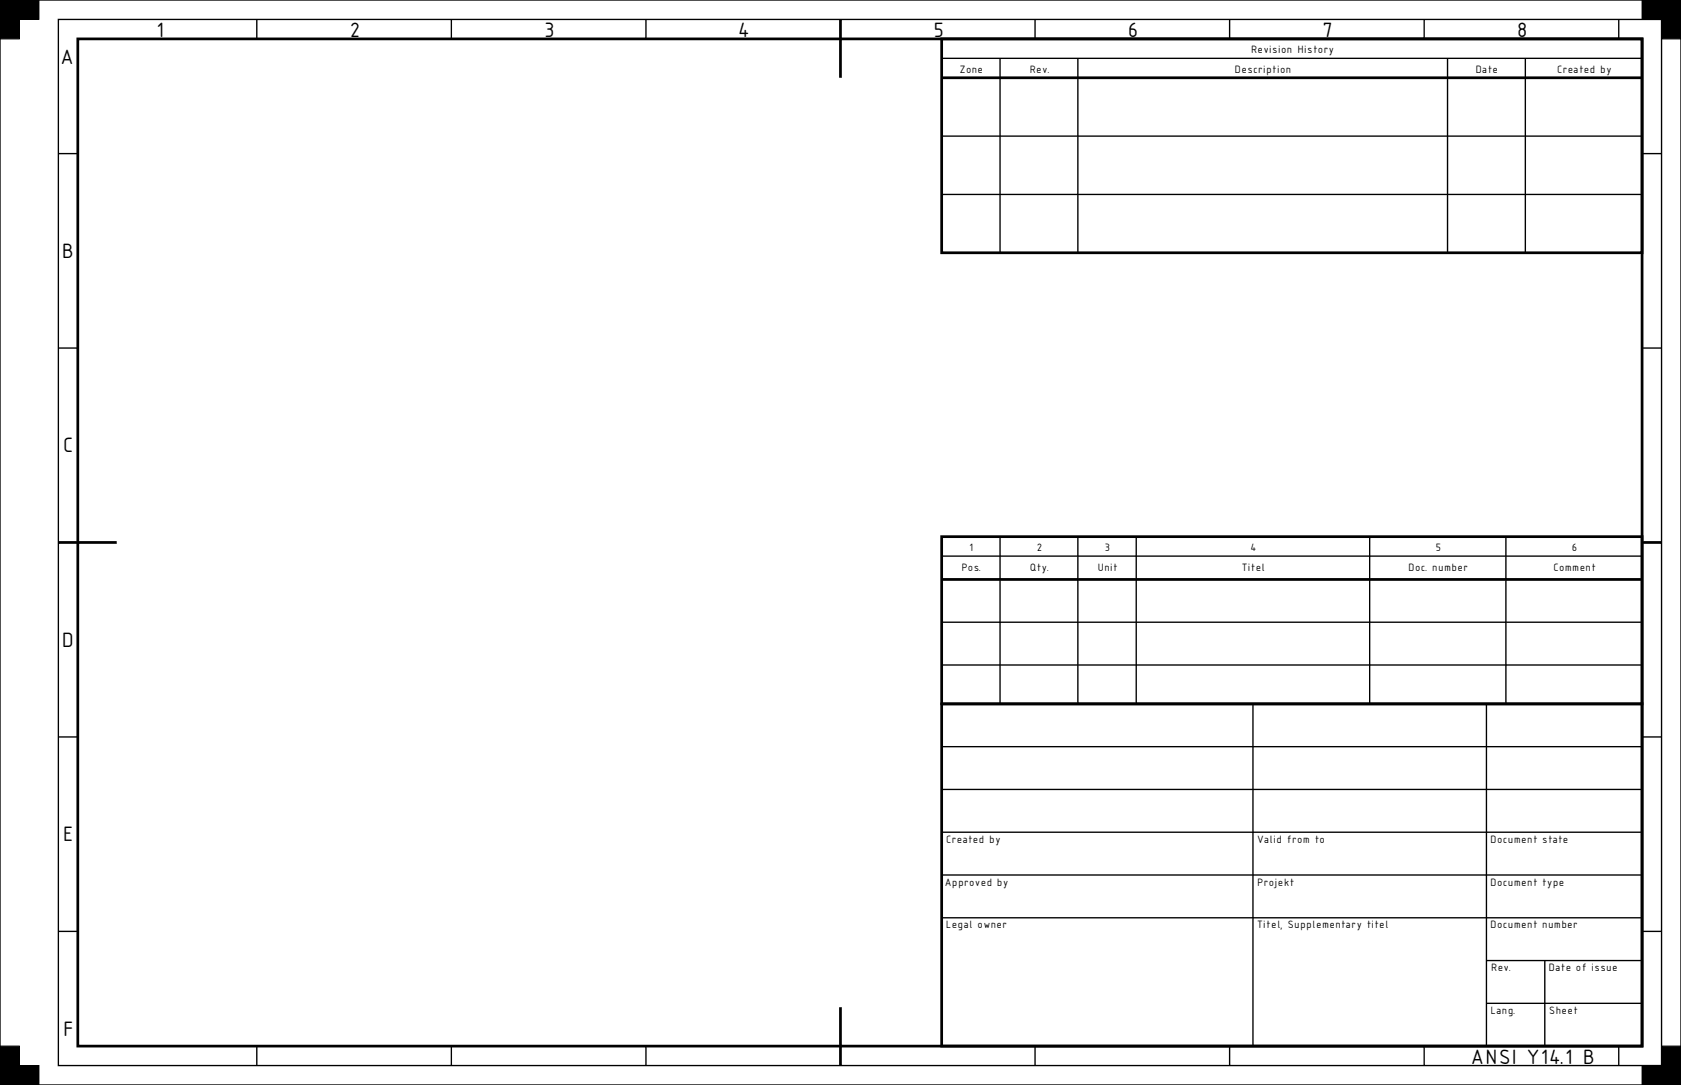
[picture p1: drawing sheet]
<svg xmlns="http://www.w3.org/2000/svg" width="432mm" height="279mm" viewBox="0 0 432 279" stroke-linecap="round" stroke-linejoin="round" font-family="sans-serif">
<defs><g id="words">
<g font-size="5">
<text x="39.8" y="9.6">1</text>
<text x="89.6" y="9.6">2</text>
<text x="139.6" y="9.6">3</text>
<text x="189.6" y="9.6">4</text>
<text x="239.5" y="9.6">5</text>
<text x="289.5" y="9.6">6</text>
<text x="339.6" y="9.6">7</text>
<text x="389.5" y="9.6">8</text>
<text x="15.7" y="16.3">A</text>
<text x="15.6" y="66.3">B</text>
<text x="15.8" y="116.3">C</text>
<text x="15.6" y="166.3">D</text>
<text x="15.8" y="216.3">E</text>
<text x="15.7" y="266.3">F</text>
<text x="378.2" y="273.6">ANSI Y14.1 B</text>
</g>
<g font-size="2.6">
<text x="321.2" y="13.7">Revision History</text>
<text x="246.4" y="18.7">Zone</text>
<text x="264.3" y="18.7">Rev.</text>
<text x="317.2" y="18.7">Description</text>
<text x="379.1" y="18.7">Date</text>
<text x="399.9" y="18.7">Created by</text>
<text x="248.9" y="141.7">1</text>
<text x="266.3" y="141.7">2</text>
<text x="283.8" y="141.7">3</text>
<text x="321.3" y="141.7">4</text>
<text x="368.7" y="141.7">5</text>
<text x="403.7" y="141.7">6</text>
<text x="246.9" y="146.7">Pos.</text>
<text x="264.5" y="146.7">Qty.</text>
<text x="281.9" y="146.7">Unit</text>
<text x="319" y="146.7">Titel</text>
<text x="361.8" y="146.7">Doc. number</text>
<text x="398.9" y="146.7">Comment</text>
<text x="242.9" y="216.7">Created by</text>
<text x="322.9" y="216.7">Valid from to</text>
<text x="382.9" y="216.7">Document state</text>
<text x="242.9" y="227.7">Approved by</text>
<text x="322.9" y="227.7">Projekt</text>
<text x="382.9" y="227.7">Document type</text>
<text x="242.9" y="238.7">Legal owner</text>
<text x="322.9" y="238.7">Titel, Supplementary titel</text>
<text x="382.9" y="238.7">Document number</text>
<text x="382.9" y="249.7">Rev.</text>
<text x="397.9" y="249.7">Date of issue</text>
<text x="382.9" y="260.7">Lang.</text>
<text x="397.9" y="260.7">Sheet</text>
</g>
</g></defs>
<g fill="#000" stroke="#000" stroke-width=".26">
<path d="M0 0h5v10h-5z" fill-rule="evenodd"/>
<path d="M0 0h10v5h-10z" fill-rule="evenodd"/>
<path d="M427 0h5v10h-5z" fill-rule="evenodd"/>
<path d="M422 0h10v5h-10z" fill-rule="evenodd"/>
<path d="M0 269h5v10h-5z" fill-rule="evenodd"/>
<path d="M0 274h10v5h-10z" fill-rule="evenodd"/>
<path d="M427 269h5v10h-5z" fill-rule="evenodd"/>
<path d="M422 274h10v5h-10z" fill-rule="evenodd"/>
</g>
<g fill="none" stroke="#000" stroke-width=".35">
<path d="M0 0h432v279h-432zM15 5h412v269h-412zM66 5v5M116 5v5M166 5v5M242 15h180M242 20h180M257 15v50M266 5v5M277 15v50M316 5v5M366 5v5"/>
<path d="M372 15v50M392 15v50M416 5v5M15 39.5h5M242 35h180M422 39.5h5M242 50h180M15 89.5h5M422 89.5h5M257 138v43M277 138v43M292 138v43"/>
<path d="M352 138v43M387 138v43M242 143h180M242 160h180M242 171h180M15 189.5h5M242 192h180M322 181v88M382 181v88M422 189.5h5M242 214h180M242 203h180"/>
<path d="M15 239.5h5M242 236h180M242 225h180M422 239.5h5M382 258h40M382 247h40M397 247v22M66 269v5M116 269v5M166 269v5M266 269v5M316 269v5"/>
<path d="M366 269v5M416 269v5"/>
</g>
<path d="M20 10h402v259h-402zM216 5v15M242 10h180v55h-180zM242 20h180M15 139.5h15M242 138h180v43h-180zM422 139.5h5M242 149h180M242 181h180v88h-180zM216 259v15" fill="none" stroke="#000" stroke-width=".7" stroke-linecap="butt"/>
<use href="#words"/>
</svg>
